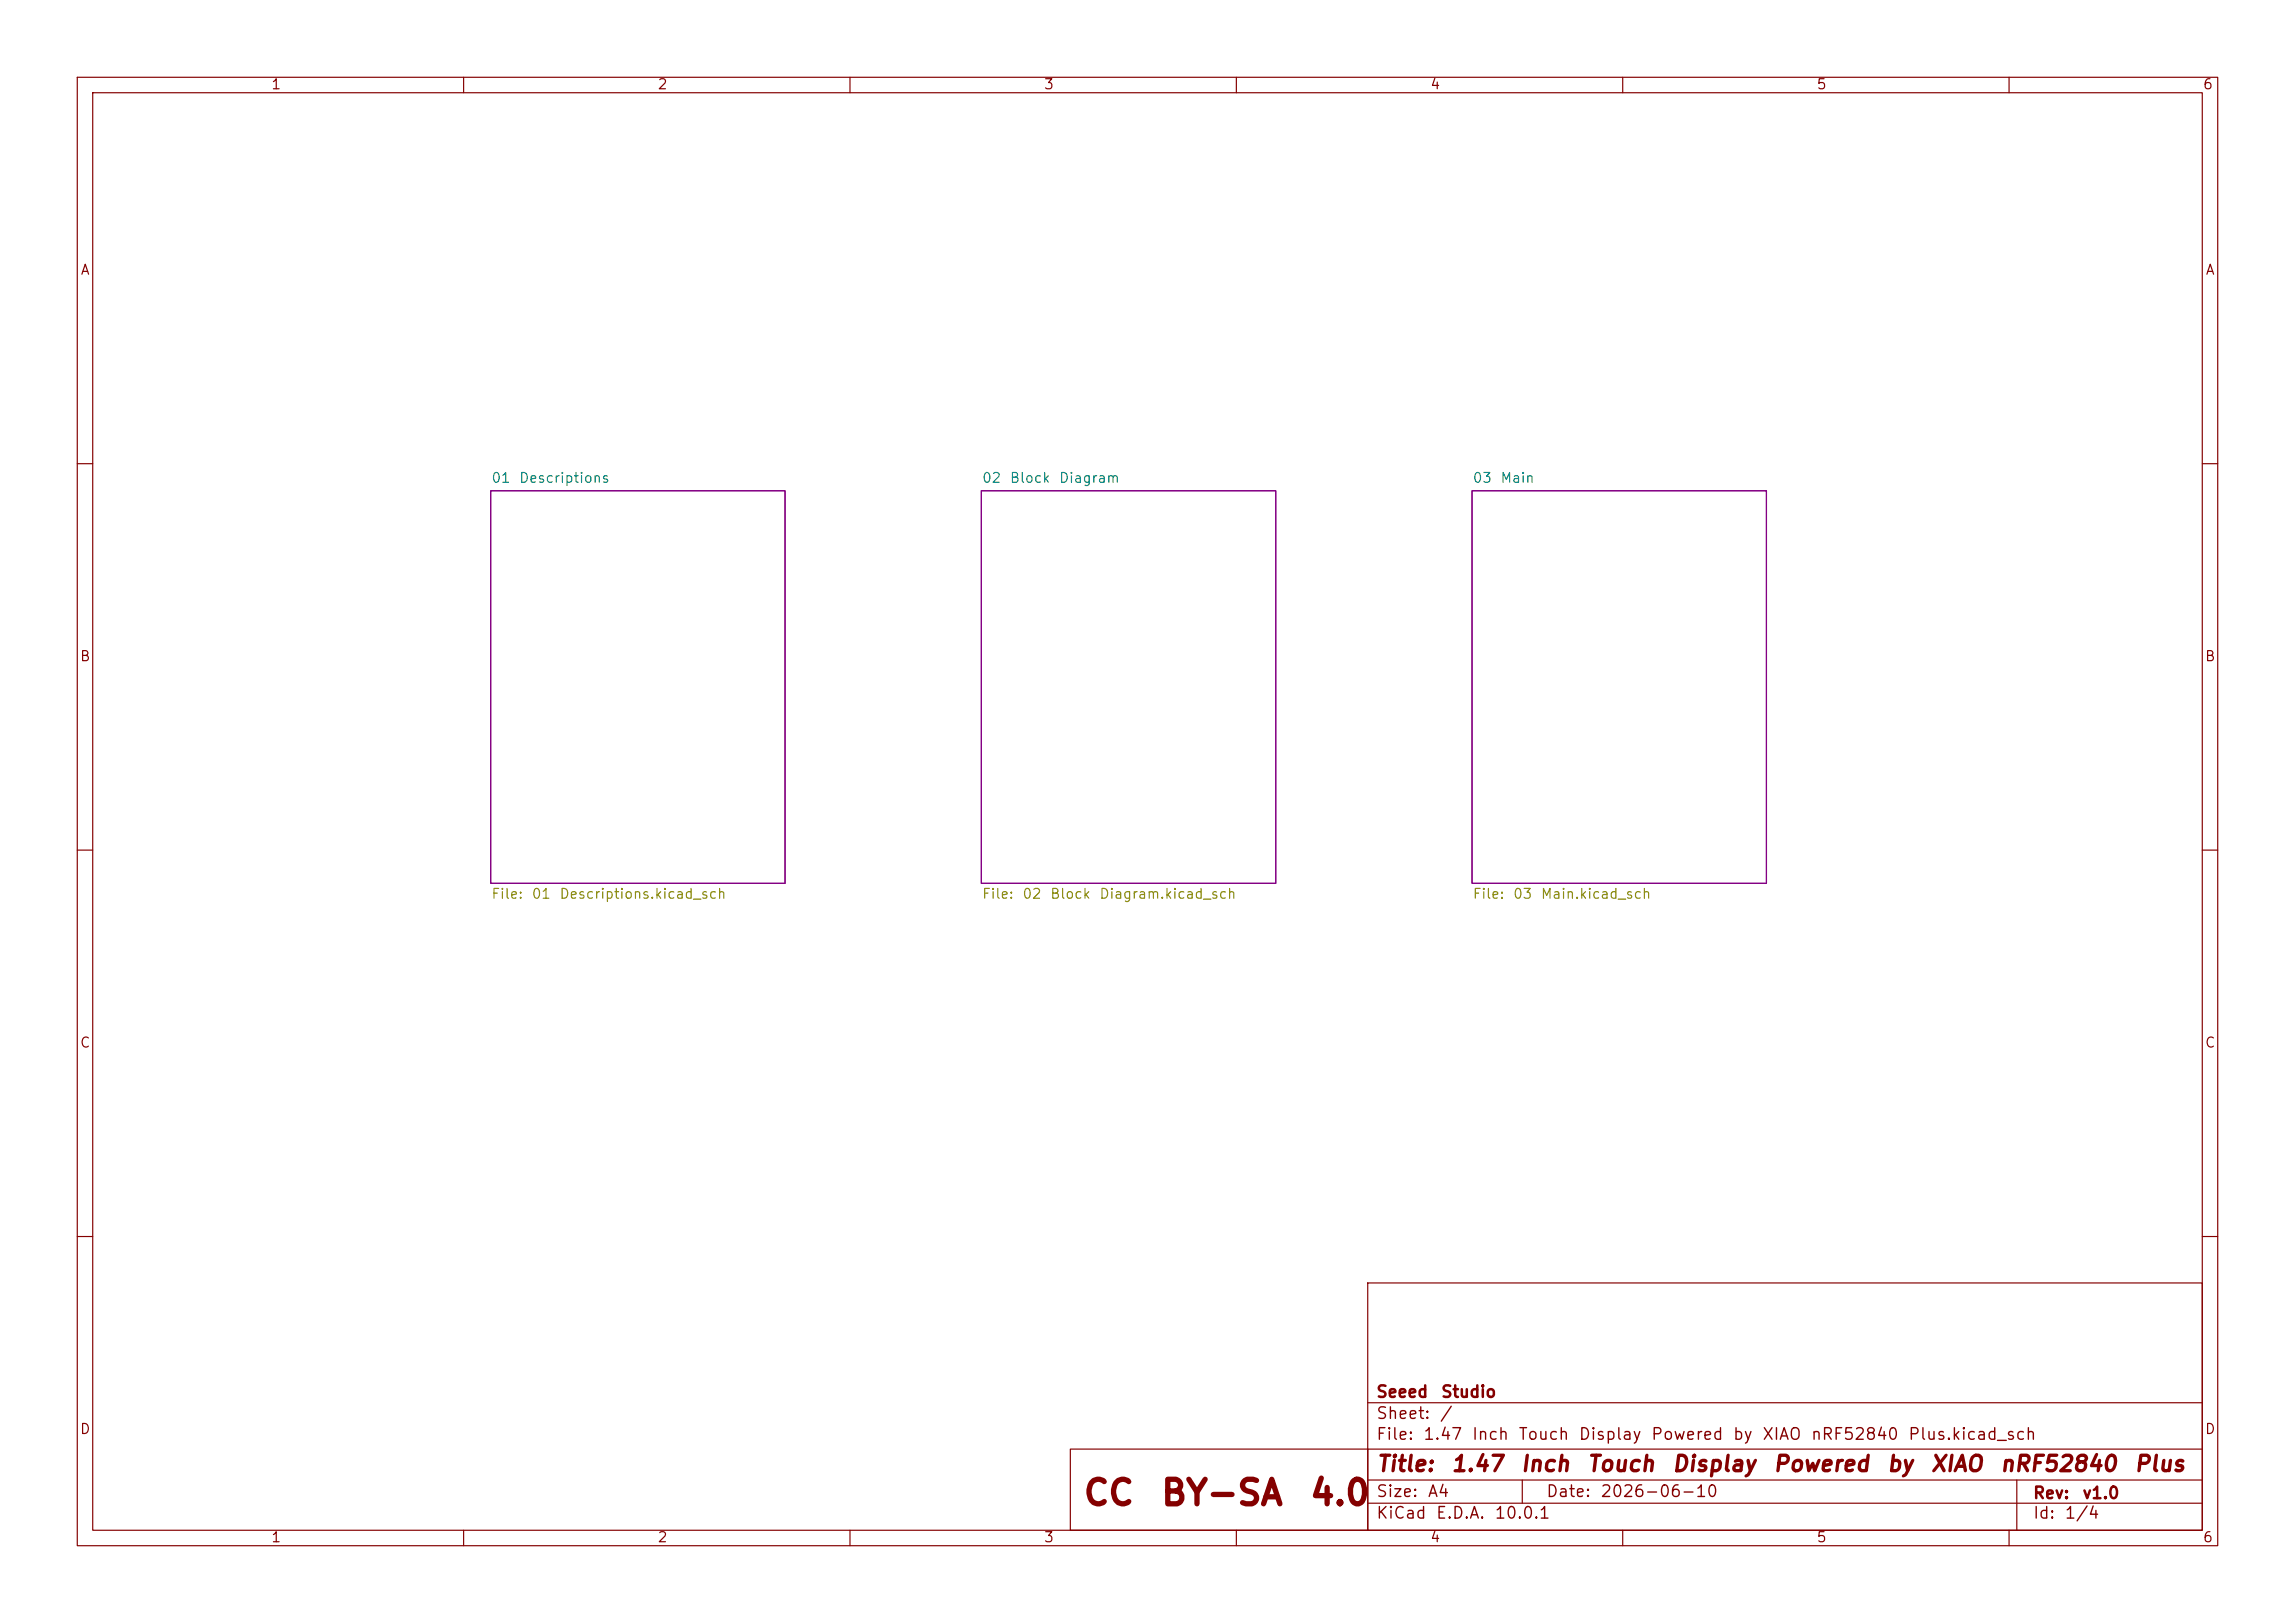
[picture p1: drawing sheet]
<svg xmlns="http://www.w3.org/2000/svg" width="297mm" height="210mm" viewBox="0 0 297 210" stroke-linecap="round" stroke-linejoin="round" font-family="sans-serif">
<defs><g id="words">
<g font-size="3.2" fill="#840000">
<text x="140" y="195.5">CC</text>
<text x="150.1" y="195.5">BY-SA</text>
<text x="169.3" y="195.5">4.0</text>
</g>
<g font-size="2" fill="#840000">
<text x="178" y="190.9">Title:</text>
<text x="187.7" y="190.9">1.47</text>
<text x="196.6" y="190.9">Inch</text>
<text x="205.3" y="190.9">Touch</text>
<text x="216.2" y="190.9">Display</text>
<text x="229.3" y="190.9">Powered</text>
<text x="244" y="190.9">by</text>
<text x="249.7" y="190.9">XIAO</text>
<text x="258.7" y="190.9">nRF52840</text>
<text x="276.1" y="190.9">Plus</text>
</g>
<g font-size="1.5" fill="#840000">
<text x="178" y="184">Sheet:</text>
<text x="178" y="181.2">Seeed</text>
<text x="186.2" y="184">/</text>
<text x="186.4" y="181.2">Studio</text>
<text x="178" y="186.7">File:</text>
<text x="184.1" y="186.7">1.47</text>
<text x="190.4" y="186.7">Inch</text>
<text x="196.4" y="186.7">Touch</text>
<text x="204.2" y="186.7">Display</text>
<text x="213.6" y="186.7">Powered</text>
<text x="224.2" y="186.7">by</text>
<text x="228" y="186.7">XIAO</text>
<text x="234.3" y="186.7">nRF52840</text>
<text x="246.8" y="186.7">Plus.kicad_sch</text>
<text x="178" y="196.9">KiCad</text>
<text x="178" y="194.1">Size:</text>
<text x="184.7" y="194.1">A4</text>
<text x="185.7" y="196.9">E.D.A.</text>
<text x="193.3" y="196.9">10.0.1</text>
<text x="200" y="194.1">Date:</text>
<text x="207" y="194.1">2026-06-10</text>
<text x="263" y="194.3">Rev:</text>
<text x="263" y="196.9">Id:</text>
<text x="267.1" y="196.9">1/4</text>
<text x="269.4" y="194.3">v1.0</text>
</g>
<g font-size="1.3" fill="#840000">
<text x="35" y="11.9">1</text>
<text x="85" y="11.9">2</text>
<text x="135" y="11.9">3</text>
<text x="185" y="11.9">4</text>
<text x="235" y="11.9">5</text>
<text x="285" y="11.9">6</text>
<text x="10.3" y="35.9">A</text>
<text x="285.3" y="35.9">A</text>
<text x="10.3" y="85.9">B</text>
<text x="285.3" y="85.9">B</text>
<text x="10.3" y="135.9">C</text>
<text x="285.3" y="135.9">C</text>
<text x="10.3" y="185.9">D</text>
<text x="285.3" y="185.9">D</text>
<text x="35" y="199.9">1</text>
<text x="85" y="199.9">2</text>
<text x="135" y="199.9">3</text>
<text x="185" y="199.9">4</text>
<text x="235" y="199.9">5</text>
<text x="285" y="199.9">6</text>
</g>
<g font-size="1.3" fill="#008484">
<text x="63.5" y="62.8">01</text>
<text x="67.1" y="62.8">Descriptions</text>
<text x="127" y="62.8">02</text>
<text x="130.6" y="62.8">Block</text>
<text x="137" y="62.8">Diagram</text>
<text x="190.5" y="62.8">03</text>
<text x="194.1" y="62.8">Main</text>
</g>
<g font-size="1.3" fill="#848400">
<text x="63.5" y="116.6">File:</text>
<text x="68.7" y="116.6">01</text>
<text x="72.3" y="116.6">Descriptions.kicad_sch</text>
<text x="127" y="116.6">File:</text>
<text x="132.2" y="116.6">02</text>
<text x="135.8" y="116.6">Block</text>
<text x="142.2" y="116.6">Diagram.kicad_sch</text>
<text x="190.5" y="116.6">File:</text>
<text x="195.7" y="116.6">03</text>
<text x="199.3" y="116.6">Main.kicad_sch</text>
</g>
</g></defs>
<g fill="none" stroke="#840000" stroke-width=".15">
<path d="M10 10h277v190h-277zM12 12h273v186h-273zM60 10v2M110 10v2M160 10v2M210 10v2M260 10v2M10 60h2M285 60h2M10 110h2M285 110h2M10 160h2"/>
<path d="M177 166h108v32h-108zM285 160h2M60 198v2M110 198v2M138.5 187.5h38.5v10.5h-38.5zM160 198v2M177 194.5h108M177 191.5h108M177 187.5h108M177 181.5h108M197 191.5v3M210 198v2"/>
<path d="M260 198v2M261 191.5v6.5"/>
</g>
<path d="M63.5 63.5h38.1v50.8h-38.1zM127 63.5h38.1v50.8h-38.1zM190.5 63.5h38.1v50.8h-38.1z" fill="none" stroke="#840084" stroke-width=".15"/>
<use href="#words"/>
</svg>
